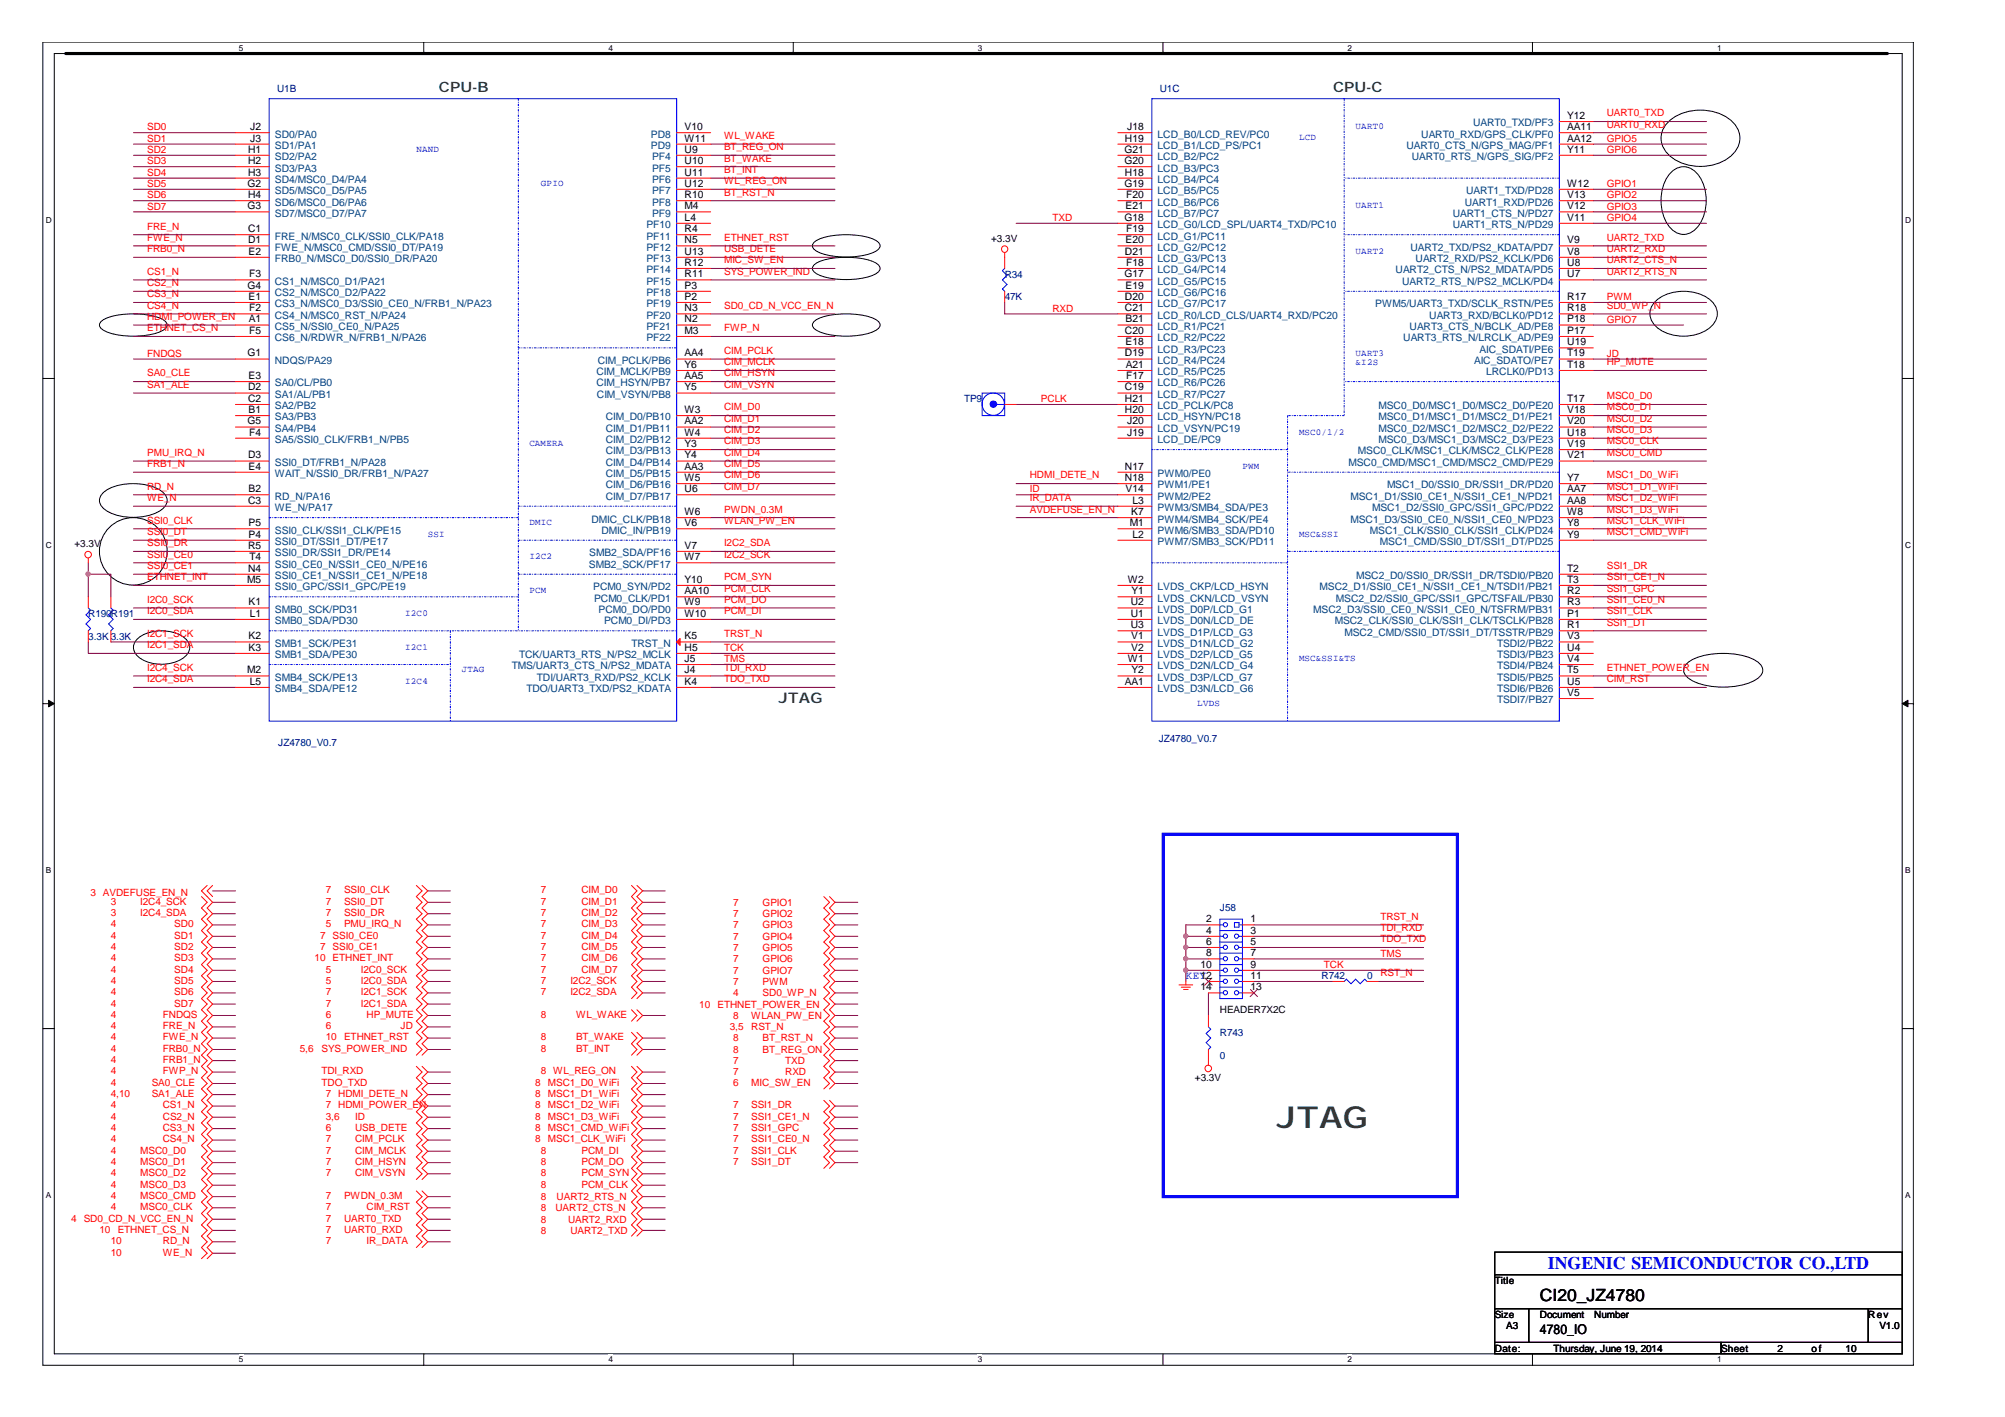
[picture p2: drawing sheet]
<svg xmlns="http://www.w3.org/2000/svg" width="297mm" height="210mm" viewBox="0 0 297 210" stroke-linecap="round" stroke-linejoin="round" font-family="sans-serif">
<defs><g id="words">
<text font-size="4.5" fill="#008000" x="189.1" y="167.1">JTAG</text>
<text font-size="2.6" fill="#00f" x="229.3" y="188">INGENIC SEMICONDUCTOR CO.,LTD</text>
<text font-size="2.5" x="228.1" y="192.7">CI20_JZ4780</text>
<text font-size="2.2" fill="#008000" x="115.3" y="104.2">JTAG</text>
<g font-size="2.1" fill="#008000">
<text x="65" y="13.6">CPU-B</text>
<text x="197.5" y="13.6">CPU-C</text>
</g>
<text font-size="2" x="228.1" y="197.7">4780_IO</text>
<text font-size="1.7" fill="#00f" x="175.7" y="145">KEY</text>
<g font-size="1.5" fill="#000080">
<text x="41.1" y="13.6">U1B</text>
<text x="171.8" y="13.6">U1C</text>
<text x="148.8" y="41.1">R34</text>
<text x="148.8" y="44.5">47K</text>
<text x="142.8" y="59.6">TP9</text>
<text x="13.1" y="91.4">R190R191</text>
<text x="13.1" y="94.8">3.3K 3.3K</text>
<text x="41.2" y="110.5">JZ4780_V0.7</text>
<text x="171.7" y="109.9">JZ4780_V0.7</text>
<text x="180.7" y="135">J58</text>
<text x="195.8" y="145.1">R742</text>
<text x="202.5" y="145.1">0</text>
<text x="180.7" y="153.5">R743</text>
<text x="180.7" y="156.8">0</text>
</g>
<g font-size="1.5">
<text x="232.2" y="17.6">Y12</text>
<text x="36.7" y="22.6">H1</text>
<text x="37.1" y="19.3">J2</text>
<text x="37.1" y="21">J3</text>
<text x="101.4" y="22.6">U9</text>
<text x="101.4" y="21">W11</text>
<text x="101.4" y="19.3">V10</text>
<text x="166.6" y="22.6">G21</text>
<text x="166.7" y="21">H19</text>
<text x="167" y="19.3">J18</text>
<text x="232.2" y="22.6">Y11</text>
<text x="232.2" y="19.3">AA11</text>
<text x="232.2" y="21">AA12</text>
<text x="36.7" y="27.7">G2</text>
<text x="36.7" y="24.3">H2</text>
<text x="36.7" y="26">H3</text>
<text x="36.7" y="29.4">H4</text>
<text x="101.4" y="27.7">U12</text>
<text x="101.4" y="29.4">R10</text>
<text x="101.4" y="26">U11</text>
<text x="101.4" y="24.3">U10</text>
<text x="166.6" y="24.3">G20</text>
<text x="166.6" y="27.7">G19</text>
<text x="166.7" y="26">H18</text>
<text x="166.8" y="29.4">F20</text>
<text x="232.2" y="27.7">W12</text>
<text x="232.2" y="29.4">V13</text>
<text x="36.7" y="31">G3</text>
<text x="36.7" y="34.4">C1</text>
<text x="101.4" y="32.7">L4</text>
<text x="101.4" y="34.4">R4</text>
<text x="101.4" y="31">M4</text>
<text x="146.9" y="35.8">+3.3V</text>
<text x="166.6" y="32.7">G18</text>
<text x="166.8" y="31">E21</text>
<text x="166.8" y="34.4">F19</text>
<text x="232.2" y="31">V12</text>
<text x="232.2" y="32.7">V11</text>
<text x="36.7" y="36">D1</text>
<text x="36.8" y="37.7">E2</text>
<text x="36.9" y="41.1">F3</text>
<text x="101.4" y="41.1">R11</text>
<text x="101.4" y="37.7">U13</text>
<text x="101.4" y="39.4">R12</text>
<text x="101.4" y="36">N5</text>
<text x="166.6" y="41.1">G17</text>
<text x="166.7" y="37.7">D21</text>
<text x="166.8" y="36">E20</text>
<text x="166.8" y="39.4">F18</text>
<text x="232.2" y="37.7">V8</text>
<text x="232.2" y="36">V9</text>
<text x="232.2" y="39.4">U8</text>
<text x="232.2" y="41.1">U7</text>
<text x="36.7" y="42.8">G4</text>
<text x="36.8" y="44.4">E1</text>
<text x="36.9" y="47.8">A1</text>
<text x="36.9" y="46.1">F2</text>
<text x="101.4" y="47.8">N2</text>
<text x="101.4" y="44.4">P2</text>
<text x="101.4" y="46.1">N3</text>
<text x="101.4" y="42.8">P3</text>
<text x="166.7" y="44.4">D20</text>
<text x="166.7" y="46.1">C21</text>
<text x="166.8" y="42.8">E19</text>
<text x="166.8" y="47.8">B21</text>
<text x="232.2" y="44.4">R17</text>
<text x="232.2" y="46.1">R18</text>
<text x="232.2" y="47.8">P18</text>
<text x="36.7" y="52.8">G1</text>
<text x="36.9" y="49.5">F5</text>
<text x="101.4" y="52.8">AA4</text>
<text x="101.4" y="49.5">M3</text>
<text x="166.7" y="49.5">C20</text>
<text x="166.7" y="52.8">D19</text>
<text x="166.8" y="51.2">E18</text>
<text x="232.2" y="49.5">P17</text>
<text x="232.2" y="51.2">U19</text>
<text x="232.2" y="52.8">T19</text>
<text x="36.7" y="59.5">C2</text>
<text x="36.7" y="57.8">D2</text>
<text x="36.8" y="56.1">E3</text>
<text x="101.4" y="57.8">Y5</text>
<text x="101.4" y="54.5">Y6</text>
<text x="101.4" y="56.1">AA5</text>
<text x="166.7" y="57.8">C19</text>
<text x="166.7" y="59.5">H21</text>
<text x="166.8" y="54.5">A21</text>
<text x="166.8" y="56.1">F17</text>
<text x="232.2" y="59.5">T17</text>
<text x="232.2" y="54.5">T18</text>
<text x="36.7" y="62.9">G5</text>
<text x="36.8" y="61.2">B1</text>
<text x="36.9" y="64.5">F4</text>
<text x="101.4" y="61.2">W3</text>
<text x="101.4" y="62.9">AA2</text>
<text x="101.4" y="64.5">W4</text>
<text x="166.7" y="61.2">H20</text>
<text x="167" y="62.9">J20</text>
<text x="167" y="64.5">J19</text>
<text x="232.2" y="61.2">V18</text>
<text x="232.2" y="62.9">V20</text>
<text x="232.2" y="64.5">U18</text>
<text x="36.7" y="67.9">D3</text>
<text x="36.8" y="69.6">E4</text>
<text x="101.4" y="66.2">Y3</text>
<text x="101.4" y="67.9">Y4</text>
<text x="101.4" y="69.6">AA3</text>
<text x="101.4" y="71.3">W5</text>
<text x="166.7" y="69.6">N17</text>
<text x="166.7" y="71.3">N18</text>
<text x="232.2" y="71.3">Y7</text>
<text x="232.2" y="66.2">V19</text>
<text x="232.2" y="67.9">V21</text>
<text x="36.7" y="74.6">C3</text>
<text x="36.8" y="72.9">B2</text>
<text x="36.8" y="77.9">P5</text>
<text x="101.4" y="72.9">U6</text>
<text x="101.4" y="76.3">W6</text>
<text x="101.4" y="77.9">V6</text>
<text x="166.8" y="72.9">V14</text>
<text x="167.4" y="77.9">M1</text>
<text x="167.6" y="76.3">K7</text>
<text x="167.8" y="74.6">L3</text>
<text x="232.2" y="72.9">AA7</text>
<text x="232.2" y="74.6">AA8</text>
<text x="232.2" y="76.3">W8</text>
<text x="232.2" y="77.9">Y8</text>
<text x="11" y="81">+3.3V</text>
<text x="36.7" y="81.3">R5</text>
<text x="36.8" y="79.6">P4</text>
<text x="37" y="83">T4</text>
<text x="101.4" y="81.3">V7</text>
<text x="101.4" y="83">W7</text>
<text x="167.8" y="79.6">L2</text>
<text x="232.2" y="79.6">Y9</text>
<text x="36.6" y="86.3">M5</text>
<text x="36.7" y="84.7">N4</text>
<text x="36.8" y="89.7">K1</text>
<text x="101.4" y="86.3">Y10</text>
<text x="101.4" y="88">AA10</text>
<text x="101.4" y="89.7">W9</text>
<text x="167.1" y="86.3">W2</text>
<text x="167.5" y="89.7">U2</text>
<text x="167.6" y="88">Y1</text>
<text x="232.2" y="86.3">T3</text>
<text x="232.2" y="84.7">T2</text>
<text x="232.2" y="88">R2</text>
<text x="232.2" y="89.7">R3</text>
<text x="36.8" y="94.7">K2</text>
<text x="37" y="91.4">L1</text>
<text x="101.4" y="91.4">W10</text>
<text x="101.4" y="94.7">K5</text>
<text x="167.5" y="91.4">U1</text>
<text x="167.5" y="93.1">U3</text>
<text x="167.6" y="94.7">V1</text>
<text x="232.2" y="93.1">R1</text>
<text x="232.2" y="91.4">P1</text>
<text x="232.2" y="94.7">V3</text>
<text x="36.6" y="99.8">M2</text>
<text x="36.8" y="96.4">K3</text>
<text x="37" y="101.4">L5</text>
<text x="101.4" y="96.4">H5</text>
<text x="101.4" y="98.1">J5</text>
<text x="101.4" y="99.8">J4</text>
<text x="101.4" y="101.4">K4</text>
<text x="166.7" y="101.4">AA1</text>
<text x="167.1" y="98.1">W1</text>
<text x="167.6" y="96.4">V2</text>
<text x="167.6" y="99.8">Y2</text>
<text x="232.2" y="96.4">U4</text>
<text x="232.2" y="98.1">V4</text>
<text x="232.2" y="99.8">T5</text>
<text x="232.2" y="101.4">U5</text>
<text x="232.2" y="103.1">V5</text>
<text x="178.7" y="136.6">2</text>
<text x="185.3" y="136.6">1</text>
<text x="177.8" y="143.4">10</text>
<text x="178.7" y="138.3">4</text>
<text x="178.7" y="140">6</text>
<text x="178.7" y="141.7">8</text>
<text x="185.3" y="138.3">3</text>
<text x="185.3" y="140">5</text>
<text x="185.3" y="141.7">7</text>
<text x="185.3" y="143.4">9</text>
<text x="177.8" y="145">12</text>
<text x="177.8" y="146.7">14</text>
<text x="185.3" y="145">11</text>
<text x="185.3" y="146.7">13</text>
<text x="180.7" y="150.1">HEADER7X2C</text>
<text x="177" y="160.2">+3.3V</text>
<text x="221.4" y="190.2">Title</text>
<text x="221.4" y="195.2">Size</text>
<text x="223.1" y="196.9">A3</text>
<text x="228.1" y="195.2">Document</text>
<text x="236.2" y="195.2">Number</text>
<text x="276.8" y="195.2">Rev</text>
<text x="278.4" y="196.9">V1.0</text>
<text x="221.4" y="200.2">Date:</text>
<text x="230.2" y="200.2">Thursday, June 19, 2014</text>
<text x="255" y="200.2">Sheet</text>
<text x="263.4" y="200.2">2</text>
<text x="268.4" y="200.2">of</text>
<text x="273.4" y="200.2">10</text>
</g>
<g font-size="1.5" fill="#f00">
<text x="238" y="17.2">UART0_TXD</text>
<text x="21.8" y="19.3">SD0</text>
<text x="21.8" y="22.7">SD2</text>
<text x="21.8" y="21">SD1</text>
<text x="107.3" y="20.6">WL_WAKE</text>
<text x="107.3" y="23.9">BT_WAKE</text>
<text x="107.3" y="22.2">BT_REG_ON</text>
<text x="238" y="21">GPIO5</text>
<text x="238" y="22.7">GPIO6</text>
<text x="238" y="18.9">UART0_RXD</text>
<text x="21.8" y="27.7">SD5</text>
<text x="21.8" y="26">SD4</text>
<text x="21.8" y="24.4">SD3</text>
<text x="21.8" y="29.4">SD6</text>
<text x="107.3" y="25.6">BT_INT</text>
<text x="107.3" y="27.3">WL_REG_ON</text>
<text x="107.3" y="29">BT_RST_N</text>
<text x="238" y="29.4">GPIO2</text>
<text x="238" y="27.7">GPIO1</text>
<text x="21.8" y="31">SD7</text>
<text x="21.8" y="35.7">FWE_N</text>
<text x="21.8" y="34">FRE_N</text>
<text x="107.3" y="35.7">ETHNET_RST</text>
<text x="155.9" y="32.7">TXD</text>
<text x="238" y="35.7">UART2_TXD</text>
<text x="238" y="31">GPIO3</text>
<text x="238" y="32.7">GPIO4</text>
<text x="21.8" y="37.4">FRB0_N</text>
<text x="21.8" y="40.7">CS1_N</text>
<text x="107.3" y="37.4">USB_DETE</text>
<text x="107.3" y="40.7">SYS_POWER_IND</text>
<text x="107.3" y="39">MIC_SW_EN</text>
<text x="238" y="37.4">UART2_RXD</text>
<text x="238" y="39">UART2_CTS_N</text>
<text x="238" y="40.7">UART2_RTS_N</text>
<text x="21.8" y="44">CS3_N</text>
<text x="21.8" y="45.7">CS4_N</text>
<text x="21.8" y="42.4">CS2_N</text>
<text x="21.8" y="47.4">HDMI_POWER_EN</text>
<text x="107.3" y="45.7">SD0_CD_N_VCC_EN_N</text>
<text x="155.9" y="46.2">RXD</text>
<text x="238" y="45.7">SD0_WP_N</text>
<text x="238" y="44.5">PWM</text>
<text x="238" y="47.8">GPIO7</text>
<text x="21.8" y="52.8">FNDQS</text>
<text x="21.8" y="49.1">ETHNET_CS_N</text>
<text x="107.3" y="49.1">FWP_N</text>
<text x="107.3" y="52.4">CIM_PCLK</text>
<text x="238" y="52.8">JD</text>
<text x="21.8" y="55.8">SA0_CLE</text>
<text x="21.8" y="57.5">SA1_ALE</text>
<text x="107.3" y="57.5">CIM_VSYN</text>
<text x="107.3" y="55.8">CIM_HSYN</text>
<text x="107.3" y="54.1">CIM_MCLK</text>
<text x="154.2" y="59.6">PCLK</text>
<text x="238" y="59.2">MSC0_D0</text>
<text x="238" y="54.1">HP_MUTE</text>
<text x="107.3" y="64.1">CIM_D2</text>
<text x="107.3" y="62.5">CIM_D1</text>
<text x="107.3" y="60.8">CIM_D0</text>
<text x="107.3" y="65.8">CIM_D3</text>
<text x="238" y="62.5">MSC0_D2</text>
<text x="238" y="60.8">MSC0_D1</text>
<text x="238" y="64.1">MSC0_D3</text>
<text x="238" y="65.8">MSC0_CLK</text>
<text x="21.8" y="67.5">PMU_IRQ_N</text>
<text x="21.8" y="69.2">FRB1_N</text>
<text x="107.3" y="69.2">CIM_D5</text>
<text x="107.3" y="67.5">CIM_D4</text>
<text x="107.3" y="70.9">CIM_D6</text>
<text x="152.6" y="70.9">HDMI_DETE_N</text>
<text x="238" y="67.5">MSC0_CMD</text>
<text x="238" y="70.9">MSC1_D0_WiFi</text>
<text x="21.8" y="72.5">RD_N</text>
<text x="21.8" y="74.2">WE_N</text>
<text x="21.8" y="77.6">SSI0_CLK</text>
<text x="107.3" y="72.5">CIM_D7</text>
<text x="107.3" y="75.9">PWDN_0.3M</text>
<text x="107.3" y="77.6">WLAN_PW_EN</text>
<text x="152.6" y="73">ID</text>
<text x="152.6" y="74.2">IR_DATA</text>
<text x="152.6" y="75.9">AVDEFUSE_EN_N</text>
<text x="238" y="77.6">MSC1_CLK_WiFi</text>
<text x="238" y="74.2">MSC1_D2_WiFi</text>
<text x="238" y="75.9">MSC1_D3_WiFi</text>
<text x="238" y="72.5">MSC1_D1_WiFi</text>
<text x="21.8" y="82.6">SSI0_CE0</text>
<text x="21.8" y="79.3">SSI0_DT</text>
<text x="21.8" y="80.9">SSI0_DR</text>
<text x="107.3" y="82.6">I2C2_SCK</text>
<text x="107.3" y="80.9">I2C2_SDA</text>
<text x="238" y="79.3">MSC1_CMD_WiFi</text>
<text x="21.8" y="84.3">SSI0_CE1</text>
<text x="21.8" y="89.3">I2C0_SCK</text>
<text x="21.8" y="86">ETHNET_INT</text>
<text x="107.3" y="89.3">PCM_DO</text>
<text x="107.3" y="87.6">PCM_CLK</text>
<text x="107.3" y="86">PCM_SYN</text>
<text x="238" y="89.3">SSI1_CE0_N</text>
<text x="238" y="84.3">SSI1_DR</text>
<text x="238" y="86">SSI1_CE1_N</text>
<text x="238" y="87.6">SSI1_GPC</text>
<text x="21.8" y="94.3">I2C1_SCK</text>
<text x="21.8" y="91">I2C0_SDA</text>
<text x="107.3" y="91">PCM_DI</text>
<text x="107.3" y="94.3">TRST_N</text>
<text x="238" y="91">SSI1_CLK</text>
<text x="238" y="92.7">SSI1_DT</text>
<text x="21.8" y="99.4">I2C4_SCK</text>
<text x="21.8" y="101.1">I2C4_SDA</text>
<text x="21.8" y="96">I2C1_SDA</text>
<text x="107.3" y="99.4">TDI_RXD</text>
<text x="107.3" y="98.1">TMS</text>
<text x="107.3" y="96.4">TCK</text>
<text x="107.3" y="101.1">TDO_TXD</text>
<text x="238" y="99.4">ETHNET_POWER_EN</text>
<text x="238" y="101.1">CIM_RST</text>
<text x="13.4" y="132.7">3 AVDEFUSE_EN_N</text>
<text x="16.4" y="134">3</text>
<text x="16.4" y="135.7">3</text>
<text x="16.4" y="137.3">4</text>
<text x="20.8" y="134">I2C4_SCK</text>
<text x="20.8" y="135.7">I2C4_SDA</text>
<text x="25.8" y="137.3">SD0</text>
<text x="48.3" y="134">7</text>
<text x="48.3" y="132.3">7</text>
<text x="48.3" y="137.3">5</text>
<text x="48.3" y="135.7">7</text>
<text x="51" y="134">SSI0_DT</text>
<text x="51" y="132.3">SSI0_CLK</text>
<text x="51" y="137.3">PMU_IRQ_N</text>
<text x="51" y="135.7">SSI0_DR</text>
<text x="80.1" y="132.3">7</text>
<text x="80.1" y="134">7</text>
<text x="80.1" y="135.7">7</text>
<text x="80.1" y="137.3">7</text>
<text x="86.1" y="132.3">CIM_D0</text>
<text x="86.1" y="134">CIM_D1</text>
<text x="86.1" y="135.7">CIM_D2</text>
<text x="86.1" y="137.3">CIM_D3</text>
<text x="108.6" y="134.2">7</text>
<text x="108.6" y="135.9">7</text>
<text x="108.6" y="137.5">7</text>
<text x="113" y="134.2">GPIO1</text>
<text x="113" y="135.9">GPIO2</text>
<text x="113" y="137.5">GPIO3</text>
<text x="204.5" y="136.2">TRST_N</text>
<text x="204.5" y="137.9">TDI_RXD</text>
<text x="16.4" y="139">4</text>
<text x="16.4" y="140.7">4</text>
<text x="16.4" y="142.4">4</text>
<text x="25.8" y="139">SD1</text>
<text x="25.8" y="140.7">SD2</text>
<text x="25.8" y="142.4">SD3</text>
<text x="46.6" y="142.4">10</text>
<text x="47.5" y="140.7">7 SSI0_CE1</text>
<text x="47.5" y="139">7 SSI0_CE0</text>
<text x="49.3" y="142.4">ETHNET_INT</text>
<text x="80.1" y="139">7</text>
<text x="80.1" y="140.7">7</text>
<text x="80.1" y="142.4">7</text>
<text x="86.1" y="139">CIM_D4</text>
<text x="86.1" y="140.7">CIM_D5</text>
<text x="86.1" y="142.4">CIM_D6</text>
<text x="108.6" y="139.2">7</text>
<text x="108.6" y="140.9">7</text>
<text x="108.6" y="142.6">7</text>
<text x="113" y="139.2">GPIO4</text>
<text x="113" y="140.9">GPIO5</text>
<text x="113" y="142.6">GPIO6</text>
<text x="196.1" y="143.4">TCK</text>
<text x="204.5" y="139.6">TDO_TXD</text>
<text x="204.5" y="141.7">TMS</text>
<text x="16.4" y="144.1">4</text>
<text x="16.4" y="145.7">4</text>
<text x="16.4" y="147.4">4</text>
<text x="16.4" y="149.1">4</text>
<text x="25.8" y="144.1">SD4</text>
<text x="25.8" y="145.7">SD5</text>
<text x="25.8" y="147.4">SD6</text>
<text x="25.8" y="149.1">SD7</text>
<text x="48.3" y="145.7">5</text>
<text x="48.3" y="144.1">5</text>
<text x="48.3" y="149.1">7</text>
<text x="48.3" y="147.4">7</text>
<text x="53.5" y="145.7">I2C0_SDA</text>
<text x="53.5" y="144.1">I2C0_SCK</text>
<text x="53.5" y="149.1">I2C1_SDA</text>
<text x="53.5" y="147.4">I2C1_SCK</text>
<text x="80.1" y="147.4">7</text>
<text x="80.1" y="145.7">7</text>
<text x="80.1" y="144.1">7</text>
<text x="84.5" y="147.4">I2C2_SDA</text>
<text x="84.5" y="145.7">I2C2_SCK</text>
<text x="86.1" y="144.1">CIM_D7</text>
<text x="103.6" y="149.3">10</text>
<text x="106.3" y="149.3">ETHNET_POWER_EN</text>
<text x="108.6" y="145.9">7</text>
<text x="108.6" y="147.6">4</text>
<text x="108.6" y="144.2">7</text>
<text x="113" y="145.9">PWM</text>
<text x="113" y="147.6">SD0_WP_N</text>
<text x="113" y="144.2">GPIO7</text>
<text x="204.5" y="144.6">RST_N</text>
<text x="16.4" y="152.5">4</text>
<text x="16.4" y="154.1">4</text>
<text x="16.4" y="150.8">4</text>
<text x="16.4" y="155.8">4</text>
<text x="24.1" y="152.5">FRE_N</text>
<text x="24.1" y="154.1">FWE_N</text>
<text x="24.1" y="150.8">FNDQS</text>
<text x="24.1" y="155.8">FRB0_N</text>
<text x="44.4" y="155.8">5,6</text>
<text x="47.6" y="155.8">SYS_POWER_IND</text>
<text x="48.3" y="152.5">6</text>
<text x="48.3" y="150.8">6</text>
<text x="48.3" y="154.1">10</text>
<text x="51" y="154.1">ETHNET_RST</text>
<text x="54.3" y="150.8">HP_MUTE</text>
<text x="59.4" y="152.5">JD</text>
<text x="80.1" y="150.8">8</text>
<text x="80.1" y="155.8">8</text>
<text x="80.1" y="154.1">8</text>
<text x="85.3" y="150.8">WL_WAKE</text>
<text x="85.3" y="155.8">BT_INT</text>
<text x="85.3" y="154.1">BT_WAKE</text>
<text x="108.1" y="152.6">3,5</text>
<text x="108.6" y="150.9">8</text>
<text x="108.6" y="154.3">8</text>
<text x="108.6" y="156">8</text>
<text x="111.3" y="150.9">WLAN_PW_EN</text>
<text x="111.3" y="152.6">RST_N</text>
<text x="113" y="154.3">BT_RST_N</text>
<text x="113" y="156">BT_REG_ON</text>
<text x="16.4" y="159.1">4</text>
<text x="16.4" y="157.5">4</text>
<text x="16.4" y="160.8">4</text>
<text x="22.5" y="160.8">SA0_CLE</text>
<text x="24.1" y="159.1">FWP_N</text>
<text x="24.1" y="157.5">FRB1_N</text>
<text x="47.6" y="159.1">TDI_RXD</text>
<text x="47.6" y="160.8">TDO_TXD</text>
<text x="79.3" y="160.8">8</text>
<text x="80.1" y="159.1">8 WL_REG_ON</text>
<text x="81.2" y="160.8">MSC1_D0_WiFi</text>
<text x="108.6" y="157.7">7</text>
<text x="108.6" y="159.3">7</text>
<text x="108.6" y="160.8">6</text>
<text x="111.3" y="160.8">MIC_SW_EN</text>
<text x="116.3" y="157.7">TXD</text>
<text x="116.3" y="159.3">RXD</text>
<text x="16.4" y="167.5">4</text>
<text x="16.4" y="162.5">4,10</text>
<text x="16.4" y="164.2">4</text>
<text x="16.4" y="165.9">4</text>
<text x="22.5" y="162.5">SA1_ALE</text>
<text x="24.1" y="167.5">CS3_N</text>
<text x="24.1" y="164.2">CS1_N</text>
<text x="24.1" y="165.9">CS2_N</text>
<text x="48.3" y="162.5">7</text>
<text x="48.3" y="165.9">3,6</text>
<text x="48.3" y="167.5">6</text>
<text x="48.3" y="164.2">7</text>
<text x="50.1" y="162.5">HDMI_DETE_N</text>
<text x="50.1" y="164.2">HDMI_POWER_EN</text>
<text x="52.6" y="165.9">ID</text>
<text x="52.6" y="167.5">USB_DETE</text>
<text x="79.3" y="165.9">8</text>
<text x="79.3" y="167.5">8</text>
<text x="79.3" y="162.5">8</text>
<text x="79.3" y="164.2">8</text>
<text x="81.2" y="165.9">MSC1_D3_WiFi</text>
<text x="81.2" y="167.5">MSC1_CMD_WiFi</text>
<text x="81.2" y="162.5">MSC1_D1_WiFi</text>
<text x="81.2" y="164.2">MSC1_D2_WiFi</text>
<text x="108.6" y="164.2">7</text>
<text x="108.6" y="165.9">7</text>
<text x="108.6" y="167.5">7</text>
<text x="111.3" y="164.2">SSI1_DR</text>
<text x="111.3" y="165.9">SSI1_CE1_N</text>
<text x="111.3" y="167.5">SSI1_GPC</text>
<text x="16.4" y="172.6">4</text>
<text x="16.4" y="170.9">4</text>
<text x="16.4" y="169.2">4</text>
<text x="20.8" y="172.6">MSC0_D1</text>
<text x="20.8" y="170.9">MSC0_D0</text>
<text x="24.1" y="169.2">CS4_N</text>
<text x="48.3" y="169.2">7</text>
<text x="48.3" y="170.9">7</text>
<text x="48.3" y="172.6">7</text>
<text x="52.6" y="169.2">CIM_PCLK</text>
<text x="52.6" y="170.9">CIM_MCLK</text>
<text x="52.6" y="172.6">CIM_HSYN</text>
<text x="79.3" y="169.2">8</text>
<text x="80.1" y="172.6">8</text>
<text x="80.1" y="170.9">8</text>
<text x="81.2" y="169.2">MSC1_CLK_WiFi</text>
<text x="86.1" y="172.6">PCM_DO</text>
<text x="86.1" y="170.9">PCM_DI</text>
<text x="108.6" y="169.2">7</text>
<text x="108.6" y="170.9">7</text>
<text x="108.6" y="172.6">7</text>
<text x="111.3" y="169.2">SSI1_CE0_N</text>
<text x="111.3" y="170.9">SSI1_CLK</text>
<text x="111.3" y="172.6">SSI1_DT</text>
<text x="16.4" y="179.3">4</text>
<text x="16.4" y="177.6">4</text>
<text x="16.4" y="175.9">4</text>
<text x="16.4" y="174.3">4</text>
<text x="20.8" y="179.3">MSC0_CLK</text>
<text x="20.8" y="177.6">MSC0_CMD</text>
<text x="20.8" y="175.9">MSC0_D3</text>
<text x="20.8" y="174.3">MSC0_D2</text>
<text x="48.3" y="174.3">7</text>
<text x="48.3" y="177.6">7</text>
<text x="48.3" y="179.3">7</text>
<text x="51" y="177.6">PWDN_0.3M</text>
<text x="52.6" y="174.3">CIM_VSYN</text>
<text x="54.3" y="179.3">CIM_RST</text>
<text x="80.1" y="177.8">8</text>
<text x="80.1" y="179.4">8</text>
<text x="80.1" y="174.3">8</text>
<text x="80.1" y="175.9">8</text>
<text x="82.3" y="179.4">UART2_CTS_N</text>
<text x="82.5" y="177.8">UART2_RTS_N</text>
<text x="86.1" y="174.3">PCM_SYN</text>
<text x="86.1" y="175.9">PCM_CLK</text>
<text x="10.5" y="180.9">4</text>
<text x="12.4" y="180.9">SD0_CD_N_VCC_EN_N</text>
<text x="14.7" y="182.6">10</text>
<text x="16.4" y="186">10</text>
<text x="16.4" y="184.3">10</text>
<text x="17.4" y="182.6">ETHNET_CS_N</text>
<text x="24.1" y="186">WE_N</text>
<text x="24.1" y="184.3">RD_N</text>
<text x="48.3" y="182.6">7</text>
<text x="48.3" y="184.3">7</text>
<text x="48.3" y="180.9">7</text>
<text x="51" y="182.6">UART0_RXD</text>
<text x="51" y="180.9">UART0_TXD</text>
<text x="54.3" y="184.3">IR_DATA</text>
<text x="80.1" y="181.1">8</text>
<text x="80.1" y="182.8">8</text>
<text x="84.2" y="181.1">UART2_RXD</text>
<text x="84.5" y="182.8">UART2_TXD</text>
</g>
<g font-size="1.5" fill="#004080">
<text x="40.7" y="20.4">SD0/PA0</text>
<text x="40.7" y="22.1">SD1/PA1</text>
<text x="40.7" y="23.7">SD2/PA2</text>
<text x="96.4" y="22.1">PD9</text>
<text x="96.4" y="20.4">PD8</text>
<text x="96.6" y="23.7">PF4</text>
<text x="171.5" y="20.4">LCD_B0/LCD_REV/PC0</text>
<text x="171.5" y="22.1">LCD_B1/LCD_PS/PC1</text>
<text x="171.5" y="23.7">LCD_B2/PC2</text>
<text x="208.4" y="22.1">UART0_CTS_N/GPS_MAG/PF1</text>
<text x="209.2" y="23.7">UART0_RTS_N/GPS_SIG/PF2</text>
<text x="210.6" y="20.4">UART0_RXD/GPS_CLK/PF0</text>
<text x="218.2" y="18.7">UART0_TXD/PF3</text>
<text x="40.7" y="25.4">SD3/PA3</text>
<text x="40.7" y="27.1">SD4/MSC0_D4/PA4</text>
<text x="40.7" y="28.8">SD5/MSC0_D5/PA5</text>
<text x="96.6" y="28.8">PF7</text>
<text x="96.6" y="27.1">PF6</text>
<text x="96.6" y="25.4">PF5</text>
<text x="171.5" y="25.4">LCD_B3/PC3</text>
<text x="171.5" y="27.1">LCD_B4/PC4</text>
<text x="171.5" y="28.8">LCD_B5/PC5</text>
<text x="217.2" y="28.8">UART1_TXD/PD28</text>
<text x="40.7" y="35.5">FRE_N/MSC0_CLK/SSI0_CLK/PA18</text>
<text x="40.7" y="30.5">SD6/MSC0_D6/PA6</text>
<text x="40.7" y="32.1">SD7/MSC0_D7/PA7</text>
<text x="95.8" y="33.8">PF10</text>
<text x="95.8" y="35.5">PF11</text>
<text x="96.6" y="32.1">PF9</text>
<text x="96.6" y="30.5">PF8</text>
<text x="171.5" y="30.5">LCD_B6/PC6</text>
<text x="171.5" y="32.1">LCD_B7/PC7</text>
<text x="171.5" y="33.8">LCD_G0/LCD_SPL/UART4_TXD/PC10</text>
<text x="171.5" y="35.5">LCD_G1/PC11</text>
<text x="215.2" y="32.1">UART1_CTS_N/PD27</text>
<text x="215.2" y="33.8">UART1_RTS_N/PD29</text>
<text x="217" y="30.5">UART1_RXD/PD26</text>
<text x="40.7" y="37.1">FWE_N/MSC0_CMD/SSI0_DT/PA19</text>
<text x="40.7" y="38.8">FRB0_N/MSC0_D0/SSI0_DR/PA20</text>
<text x="95.8" y="38.8">PF13</text>
<text x="95.8" y="40.5">PF14</text>
<text x="95.8" y="37.1">PF12</text>
<text x="171.5" y="37.1">LCD_G2/PC12</text>
<text x="171.5" y="38.8">LCD_G3/PC13</text>
<text x="171.5" y="40.5">LCD_G4/PC14</text>
<text x="206.8" y="40.5">UART2_CTS_N/PS2_MDATA/PD5</text>
<text x="209" y="37.1">UART2_TXD/PS2_KDATA/PD7</text>
<text x="209.7" y="38.8">UART2_RXD/PS2_KCLK/PD6</text>
<text x="40.7" y="42.2">CS1_N/MSC0_D1/PA21</text>
<text x="40.7" y="43.9">CS2_N/MSC0_D2/PA22</text>
<text x="40.7" y="45.5">CS3_N/MSC0_D3/SSI0_CE0_N/FRB1_N/PA23</text>
<text x="40.7" y="47.2">CS4_N/MSC0_RST_N/PA24</text>
<text x="95.8" y="42.2">PF15</text>
<text x="95.8" y="45.5">PF19</text>
<text x="95.8" y="47.2">PF20</text>
<text x="95.8" y="43.9">PF18</text>
<text x="171.5" y="42.2">LCD_G5/PC15</text>
<text x="171.5" y="43.9">LCD_G6/PC16</text>
<text x="171.5" y="45.5">LCD_G7/PC17</text>
<text x="171.5" y="47.2">LCD_R0/LCD_CLS/UART4_RXD/PC20</text>
<text x="203.8" y="45.5">PWM5/UART3_TXD/SCLK_RSTN/PE5</text>
<text x="207.7" y="42.2">UART2_RTS_N/PS2_MCLK/PD4</text>
<text x="211.8" y="47.2">UART3_RXD/BCLK0/PD12</text>
<text x="40.7" y="48.9">CS5_N/SSI0_CE0_N/PA25</text>
<text x="40.7" y="50.6">CS6_N/RDWR_N/FRB1_N/PA26</text>
<text x="40.7" y="53.9">NDQS/PA29</text>
<text x="88.6" y="53.9">CIM_PCLK/PB6</text>
<text x="95.8" y="48.9">PF21</text>
<text x="95.8" y="50.6">PF22</text>
<text x="171.5" y="48.9">LCD_R1/PC21</text>
<text x="171.5" y="50.6">LCD_R2/PC22</text>
<text x="171.5" y="52.3">LCD_R3/PC23</text>
<text x="171.5" y="53.9">LCD_R4/PC24</text>
<text x="207.9" y="50.6">UART3_RTS_N/LRCLK_AD/PE9</text>
<text x="208.8" y="48.9">UART3_CTS_N/BCLK_AD/PE8</text>
<text x="218.4" y="53.9">AIC_SDATO/PE7</text>
<text x="219.2" y="52.3">AIC_SDATI/PE6</text>
<text x="40.7" y="57.2">SA0/CL/PB0</text>
<text x="40.7" y="58.9">SA1/AL/PB1</text>
<text x="88.3" y="55.6">CIM_MCLK/PB9</text>
<text x="88.3" y="57.2">CIM_HSYN/PB7</text>
<text x="88.4" y="58.9">CIM_VSYN/PB8</text>
<text x="171.5" y="55.6">LCD_R5/PC25</text>
<text x="171.5" y="57.2">LCD_R6/PC26</text>
<text x="171.5" y="58.9">LCD_R7/PC27</text>
<text x="220.2" y="55.6">LRCLK0/PD13</text>
<text x="40.7" y="60.6">SA2/PB2</text>
<text x="40.7" y="62.3">SA3/PB3</text>
<text x="40.7" y="64">SA4/PB4</text>
<text x="40.7" y="65.6">SA5/SSI0_CLK/FRB1_N/PB5</text>
<text x="89.7" y="62.3">CIM_D0/PB10</text>
<text x="89.7" y="64">CIM_D1/PB11</text>
<text x="89.7" y="65.6">CIM_D2/PB12</text>
<text x="171.5" y="60.6">LCD_PCLK/PC8</text>
<text x="171.5" y="62.3">LCD_HSYN/PC18</text>
<text x="171.5" y="64">LCD_VSYN/PC19</text>
<text x="171.5" y="65.6">LCD_DE/PC9</text>
<text x="204.2" y="60.6">MSC0_D0/MSC1_D0/MSC2_D0/PE20</text>
<text x="204.2" y="62.3">MSC0_D1/MSC1_D1/MSC2_D1/PE21</text>
<text x="204.2" y="64">MSC0_D2/MSC1_D2/MSC2_D2/PE22</text>
<text x="204.2" y="65.6">MSC0_D3/MSC1_D3/MSC2_D3/PE23</text>
<text x="40.7" y="70.7">WAIT_N/SSI0_DR/FRB1_N/PA27</text>
<text x="40.7" y="69">SSI0_DT/FRB1_N/PA28</text>
<text x="89.7" y="67.3">CIM_D3/PB13</text>
<text x="89.7" y="69">CIM_D4/PB14</text>
<text x="89.7" y="70.7">CIM_D5/PB15</text>
<text x="171.5" y="70.7">PWM0/PE0</text>
<text x="199.8" y="69">MSC0_CMD/MSC1_CMD/MSC2_CMD/PE29</text>
<text x="201.2" y="67.3">MSC0_CLK/MSC1_CLK/MSC2_CLK/PE28</text>
<text x="40.7" y="74">RD_N/PA16</text>
<text x="40.7" y="75.7">WE_N/PA17</text>
<text x="87.6" y="77.4">DMIC_CLK/PB18</text>
<text x="89.7" y="72.4">CIM_D6/PB16</text>
<text x="89.7" y="74">CIM_D7/PB17</text>
<text x="171.5" y="72.4">PWM1/PE1</text>
<text x="171.5" y="74">PWM2/PE2</text>
<text x="171.5" y="75.7">PWM3/SMB4_SDA/PE3</text>
<text x="171.5" y="77.4">PWM4/SMB4_SCK/PE4</text>
<text x="200.1" y="74">MSC1_D1/SSI0_CE1_N/SSI1_CE1_N/PD21</text>
<text x="200.1" y="77.4">MSC1_D3/SSI0_CE0_N/SSI1_CE0_N/PD23</text>
<text x="203.3" y="75.7">MSC1_D2/SSI0_GPC/SSI1_GPC/PD22</text>
<text x="205.5" y="72.4">MSC1_D0/SSI0_DR/SSI1_DR/PD20</text>
<text x="40.7" y="79.1">SSI0_CLK/SSI1_CLK/PE15</text>
<text x="40.7" y="80.7">SSI0_DT/SSI1_DT/PE17</text>
<text x="40.7" y="82.4">SSI0_DR/SSI1_DR/PE14</text>
<text x="87.3" y="82.4">SMB2_SDA/PF16</text>
<text x="89.1" y="79.1">DMIC_IN/PB19</text>
<text x="171.5" y="79.1">PWM6/SMB3_SDA/PD10</text>
<text x="171.5" y="80.7">PWM7/SMB3_SCK/PD11</text>
<text x="202.9" y="79.1">MSC1_CLK/SSI0_CLK/SSI1_CLK/PD24</text>
<text x="204.4" y="80.7">MSC1_CMD/SSI0_DT/SSI1_DT/PD25</text>
<text x="40.7" y="84.1">SSI0_CE0_N/SSI1_CE0_N/PE16</text>
<text x="40.7" y="85.8">SSI0_CE1_N/SSI1_CE1_N/PE18</text>
<text x="40.7" y="87.4">SSI0_GPC/SSI1_GPC/PE19</text>
<text x="87.2" y="84.1">SMB2_SCK/PF17</text>
<text x="87.9" y="87.4">PCM0_SYN/PD2</text>
<text x="88" y="89.1">PCM0_CLK/PD1</text>
<text x="171.5" y="87.4">LVDS_CKP/LCD_HSYN</text>
<text x="171.5" y="89.1">LVDS_CKN/LCD_VSYN</text>
<text x="195.5" y="87.4">MSC2_D1/SSI0_CE1_N/SSI1_CE1_N/TSDI1/PB21</text>
<text x="197.9" y="89.1">MSC2_D2/SSI0_GPC/SSI1_GPC/TSFAIL/PB30</text>
<text x="200.9" y="85.8">MSC2_D0/SSI0_DR/SSI1_DR/TSDI0/PB20</text>
<text x="40.7" y="90.8">SMB0_SCK/PD31</text>
<text x="40.7" y="92.5">SMB0_SDA/PD30</text>
<text x="40.7" y="95.8">SMB1_SCK/PE31</text>
<text x="88.7" y="90.8">PCM0_DO/PD0</text>
<text x="89.5" y="92.5">PCM0_DI/PD3</text>
<text x="93.6" y="95.8">TRST_N</text>
<text x="171.5" y="90.8">LVDS_D0P/LCD_G1</text>
<text x="171.5" y="92.5">LVDS_D0N/LCD_DE</text>
<text x="171.5" y="94.2">LVDS_D1P/LCD_G3</text>
<text x="171.5" y="95.8">LVDS_D1N/LCD_G2</text>
<text x="194.6" y="90.8">MSC2_D3/SSI0_CE0_N/SSI1_CE0_N/TSFRM/PB31</text>
<text x="197.7" y="92.5">MSC2_CLK/SSI0_CLK/SSI1_CLK/TSCLK/PB28</text>
<text x="199.2" y="94.2">MSC2_CMD/SSI0_DT/SSI1_DT/TSSTR/PB29</text>
<text x="221.8" y="95.8">TSDI2/PB22</text>
<text x="40.7" y="97.5">SMB1_SDA/PE30</text>
<text x="40.7" y="100.9">SMB4_SCK/PE13</text>
<text x="75.8" y="99.2">TMS/UART3_CTS_N/PS2_MDATA</text>
<text x="76.9" y="97.5">TCK/UART3_RTS_N/PS2_MCLK</text>
<text x="79.5" y="100.9">TDI/UART3_RXD/PS2_KCLK</text>
<text x="171.5" y="97.5">LVDS_D2P/LCD_G5</text>
<text x="171.5" y="99.2">LVDS_D2N/LCD_G4</text>
<text x="171.5" y="100.9">LVDS_D3P/LCD_G7</text>
<text x="221.8" y="97.5">TSDI3/PB23</text>
<text x="221.8" y="99.2">TSDI4/PB24</text>
<text x="221.8" y="100.9">TSDI5/PB25</text>
<text x="40.7" y="102.5">SMB4_SDA/PE12</text>
<text x="78" y="102.5">TDO/UART3_TXD/PS2_KDATA</text>
<text x="171.5" y="102.5">LVDS_D3N/LCD_G6</text>
<text x="221.8" y="102.5">TSDI6/PB26</text>
<text x="221.8" y="104.2">TSDI7/PB27</text>
</g>
<g font-size="1.4" fill="#00f">
<text x="61.7" y="22.5">NAND</text>
<text x="192.4" y="20.8">LCD</text>
<text x="200.8" y="19.1">UART0</text>
<text x="80.1" y="27.5">GPIO</text>
<text x="200.8" y="30.9">UART1</text>
<text x="200.8" y="37.6">UART2</text>
<text x="200.8" y="52.7">UART3</text>
<text x="200.8" y="54">&amp;I2S</text>
<text x="192.4" y="64.4">MSC0/1/2</text>
<text x="78.4" y="66.1">CAMERA</text>
<text x="184.1" y="69.4">PWM</text>
<text x="78.4" y="77.8">DMIC</text>
<text x="63.4" y="79.5">SSI</text>
<text x="78.4" y="82.8">I2C2</text>
<text x="192.4" y="79.5">MSC&amp;SSI</text>
<text x="78.4" y="87.9">PCM</text>
<text x="60" y="91.2">I2C0</text>
<text x="60" y="96.2">I2C1</text>
<text x="60" y="101.3">I2C4</text>
<text x="68.4" y="99.6">JTAG</text>
<text x="192.4" y="97.9">MSC&amp;SSI&amp;TS</text>
<text x="177.4" y="104.6">LVDS</text>
</g>
<g font-size="1.2">
<text x="35.4" y="7.5">5</text>
<text x="90.1" y="7.5">4</text>
<text x="144.9" y="7.5">3</text>
<text x="199.6" y="7.5">2</text>
<text x="254.4" y="7.5">1</text>
<text x="6.8" y="33.1">D</text>
<text x="282.2" y="33.1">D</text>
<text x="6.8" y="81.2">C</text>
<text x="282.2" y="81.2">C</text>
<text x="6.8" y="129.4">B</text>
<text x="282.2" y="129.4">B</text>
<text x="6.8" y="177.5">A</text>
<text x="282.2" y="177.5">A</text>
<text x="35.4" y="201.8">5</text>
<text x="90.1" y="201.8">4</text>
<text x="144.9" y="201.8">3</text>
<text x="199.6" y="201.8">2</text>
<text x="254.4" y="201.8">1</text>
</g>
</g></defs>
<path d="M6.3 6.2h277.2v196h-277.2zM8 7.9h273.8v192.6h-273.8z" fill="none" stroke="#000" stroke-width=".15"/>
<g fill="#fff">
<path d="M35.4 6.4h.6v1.4h-.6z"/>
<path d="M35.4 200.7h.6v1.4h-.6z"/>
</g>
<path d="M62.8 6.2v1.7M62.8 200.5v1.7" fill="none" stroke="#000" stroke-width=".15"/>
<g fill="#fff">
<path d="M90.1 6.4h.7v1.4h-.7z"/>
<path d="M90.1 200.7h.7v1.4h-.7z"/>
</g>
<path d="M117.5 6.2v1.7M117.5 200.5v1.7" fill="none" stroke="#000" stroke-width=".15"/>
<g fill="#fff">
<path d="M144.9 6.4h.6v1.4h-.6z"/>
<path d="M144.9 200.7h.6v1.4h-.6z"/>
</g>
<path d="M172.3 6.2v1.7M172.3 200.5v1.7" fill="none" stroke="#000" stroke-width=".15"/>
<g fill="#fff">
<path d="M199.6 6.4h.7v1.4h-.7z"/>
<path d="M199.6 200.7h.7v1.4h-.7z"/>
</g>
<path d="M227 6.2v1.7M227 200.5v1.7" fill="none" stroke="#000" stroke-width=".15"/>
<g fill="#fff">
<path d="M254.4 6.4h.6v1.4h-.6z"/>
<path d="M254.4 200.7h.6v1.4h-.6z"/>
<path d="M6.8 31.9h.8v1.4h-.8z"/>
<path d="M282.2 31.9h.9v1.4h-.9z"/>
<path d="M6.8 80.1h.8v1.4h-.8z"/>
<path d="M282.2 80.1h.9v1.4h-.9z"/>
</g>
<path d="M6.3 56.1h1.7M281.8 56.1h1.7" fill="none" stroke="#000" stroke-width=".15"/>
<g fill="#fff">
<path d="M6.8 128.2h.7v1.4h-.7z"/>
<path d="M282.2 128.2h.8v1.4h-.8z"/>
</g>
<path d="M6.3 104.2h1.7M281.8 104.2h1.7" fill="none" stroke="#000" stroke-width=".15"/>
<g fill="#000" stroke="#000" stroke-width=".15">
<path d="M7.2 103.7l.8 .5-.8 .5z" fill-rule="evenodd"/>
<path d="M281.8 104.2l.9-.5v1z" fill-rule="evenodd"/>
</g>
<g fill="#fff">
<path d="M6.8 176.4h.7v1.4h-.7z"/>
<path d="M282.2 176.4h.8v1.4h-.8z"/>
</g>
<g fill="none" stroke="#000" stroke-width=".15">
<path d="M247.4 17.8a7.5 7.5 0 0 1 9 0 3.3 3.3 0 0 1 0 5.3 7.4 7.4 0 0 1-9 0 3.3 3.3 0 0 1 0-5.3zM120.7 35.8a10.6 10.6 0 0 1 6.6-.9 4.9 4.9 0 0 1 3 1.2l.1 .3a1.76 1.76 0 0 1-1.5 1.2 12.5 12.5 0 0 1-7.7-.3l-.7-.6-.1-.3 .1-.3zM120.7 39.1a10.6 10.6 0 0 1 6.6-.9 4.9 4.9 0 0 1 3 1.2l.1 .4a1.76 1.76 0 0 1-1.5 1.1 12.5 12.5 0 0 1-7.7-.2l-.7-.6-.1-.3 .1-.4zM247.7 25.4a2.5 2.5 0 0 1 3.9 .5 6.6 6.6 0 0 1-.5 8.1 2.47 2.47 0 0 1-3.8-.5 6.8 6.8 0 0 1 0-7.6zM15.1 47.5a10.6 10.6 0 0 1 6.6-.9 4.9 4.9 0 0 1 3 1.2l.1 .3a1.76 1.76 0 0 1-1.5 1.2 12.5 12.5 0 0 1-7.7-.2l-.8-.6-.1-.4 .1-.3zM120.7 47.5a10.6 10.6 0 0 1 6.6-.9 4.9 4.9 0 0 1 3 1.2l.1 .3a1.76 1.76 0 0 1-1.5 1.2 12.5 12.5 0 0 1-7.7-.2l-.7-.6-.1-.4 .1-.3zM245.1 44.8a6.5 6.5 0 0 1 8.6 0 2.47 2.47 0 0 1-.5 3.8 6.5 6.5 0 0 1-8.1-.5 2.41 2.41 0 0 1 0-3.3zM15.1 73.2a6.3 6.3 0 0 1 4.6-1.6 6.4 6.4 0 0 1 4.7 1.6 1.5 1.5 0 0 1-.5 2.3 8.3 8.3 0 0 1-8.3 0 1.54 1.54 0 0 1-.5-2.3zM20.5 94.5a6 6 0 0 1 6.9 0 1.68 1.68 0 0 1 0 2.8 5.9 5.9 0 0 1-6.9 0 1.69 1.69 0 0 1 0-2.8zM249.8 98.4a6.9 6.9 0 0 1 4.4-1.6 10.4 10.4 0 0 1 6.2 1.2 1.39 1.39 0 0 1 .8 1.3 1.39 1.39 0 0 1-.8 1.2 10.8 10.8 0 0 1-8.1 .9 4.4 4.4 0 0 1-2.8-1.7l-.1-.4 .1-.5zM6.3 152.4h1.7M281.8 152.4h1.7"/>
<path d="M221.4 185.5h60.4v3.3h-60.4zM221.4 188.8h60.4v5.1h-60.4zM221.4 193.9h5.1v5h-5.1zM221.4 198.9h33.6v1.6h-33.6zM226.5 193.9h50.3v5h-50.3zM255 198.9h26.8v1.6h-26.8zM276.8 193.9h5v5h-5z"/>
<circle cx="19.8" cy="81.7" r="5"/>
</g>
<path d="M9.7 7.9h269.9" fill="none" stroke="#000" stroke-width=".47"/>
<path d="M172.3 123.6h43.6v53.7h-43.6z" fill="none" stroke="#00f" stroke-width=".47"/>
<g fill="none" stroke="#800040" stroke-width=".15">
<path d="M19.8 19.7h15.1M236.1 18h16.7M236.1 19.7h16.7M19.8 26.4h15.1M19.8 38.1h15.1M19.8 28h15.1M19.8 36.4h15.1M19.8 21.4h15.1M19.8 23h15.1M19.8 24.7h15.1M19.8 31.4h15.1M19.8 29.7h15.1"/>
<path d="M19.8 34.8h15.1M105.3 26.4h18.4M105.3 38.1h18.4M105.3 28h18.4M105.3 36.4h18.4M105.3 21.4h18.4M105.3 39.8h18.4M105.3 23h18.4M105.3 24.7h18.4M105.3 29.7h18.4M150.5 33.1h15.1M236.1 38.1h16.7"/>
<path d="M236.1 28h16.7M236.1 36.4h16.7M236.1 21.4h16.7M236.1 39.8h16.7M236.1 23h16.7M236.1 31.4h16.7M236.1 29.7h16.7M236.1 33.1h16.7M19.8 46.5h15.1M19.8 53.2h15.1M19.8 41.5h15.1M19.8 44.8h15.1"/>
<path d="M19.8 48.1h15.1M19.8 49.8h15.1M19.8 56.5h15.1M19.8 43.2h15.1M19.8 58.2h15.1M105.3 46.5h18.4M105.3 54.9h18.4M105.3 53.2h18.4M105.3 41.5h18.4M105.3 49.8h18.4M105.3 56.5h18.4M105.3 58.2h18.4"/>
<path d="M148.8 44.8v1.7h16.8M150.5 59.9h15.1M236.1 46.5h16.7M236.1 59.9h16.7M236.1 54.9h16.7M236.1 53.2h16.7M236.1 41.5h16.7M236.1 44.8h16.7M236.1 48.1h13.3M19.8 73.3h15.1M19.8 68.3h15.1M19.8 69.9h15.1"/>
<path d="M19.8 75h15.1M19.8 78.3h15.1M105.3 73.3h18.4M105.3 68.3h18.4M105.3 64.9h18.4M105.3 69.9h18.4M105.3 63.3h18.4M105.3 61.6h18.4M105.3 66.6h18.4M105.3 71.6h18.4M105.3 76.7h18.4M105.3 78.3h18.4"/>
<path d="M150.5 73.3h15.1M150.5 71.6h15.1M150.5 76.7h15.1M150.5 75h15.1M236.1 73.3h16.7M236.1 68.3h16.7M236.1 64.9h16.7M236.1 63.3h16.7M236.1 61.6h16.7M236.1 66.6h16.7M236.1 71.6h16.7M236.1 76.7h16.7"/>
<path d="M236.1 75h16.7M236.1 78.3h16.7M13.1 85.1h3.3v3.3M13.1 83.4v5M13.1 95.1v1.7h21.8M16.4 95.1h18.5M19.8 83.4h15.1M19.8 85.1h15.1M19.8 81.7h15.1M19.8 90.1h15.1M19.8 91.8h15.1M19.8 86.7h15.1"/>
<path d="M19.8 80h15.1M105.3 83.4h18.4M105.3 81.7h18.4M105.3 90.1h18.4M105.3 91.8h18.4M105.3 88.4h18.4M105.3 86.7h18.4M105.3 95.1h18.4M105.3 96.8h18.4M105.3 98.4h18.4M236.1 85.1h16.7M236.1 90.1h16.7"/>
<path d="M236.1 91.8h16.7M236.1 88.4h16.7M236.1 86.7h16.7M236.1 80h16.7M236.1 93.4h16.7M19.8 100.1h15.1M19.8 101.8h15.1M105.3 100.1h18.4M105.3 101.8h18.4M236.1 100.1h16.7M236.1 101.8h16.7M31.5 133.7h3.4"/>
<path d="M31.5 135.4h3.4M31.5 137h3.4M31.5 132h3.4M31.5 138.7h3.4M63.4 133.7h3.3M63.4 135.4h3.3M63.4 137h3.3M63.4 132h3.3M63.4 138.7h3.3M95.2 133.7h3.4M95.2 135.4h3.4M95.2 137h3.4"/>
<path d="M95.2 132h3.4M95.2 138.7h3.4M123.7 133.7h3.4M123.7 135.4h3.4M123.7 137h3.4M123.7 138.7h3.4M175.7 138.7h3.3M179 137h-3.3v8.4M185.8 137h25.1M185.8 138.7h25.1M31.5 143.7h3.4M31.5 145.4h3.4"/>
<path d="M31.5 140.3h3.4M31.5 142h3.4M31.5 147.1h3.4M31.5 150.4h3.4M31.5 155.5h3.4M31.5 158.8h3.4M31.5 152.1h3.4M31.5 153.8h3.4M31.5 148.7h3.4M31.5 157.1h3.4M63.4 143.7h3.3M63.4 145.4h3.3"/>
<path d="M63.4 140.3h3.3M63.4 142h3.3M63.4 147.1h3.3M63.4 150.4h3.3M63.4 155.5h3.3M63.4 158.8h3.3M63.4 152.1h3.3M63.4 153.8h3.3M63.4 148.7h3.3M95.2 143.7h3.4M95.2 145.4h3.4M95.2 140.3h3.4"/>
<path d="M95.2 142h3.4M95.2 147.1h3.4M95.2 150.4h3.4M95.2 155.5h3.4M95.2 158.8h3.4M95.2 153.8h3.4M123.7 143.7h3.4M123.7 145.4h3.4M123.7 140.3h3.4M123.7 142h3.4M123.7 147.1h3.4M123.7 150.4h3.4"/>
<path d="M123.7 155.5h3.4M123.7 158.8h3.4M123.7 152.1h3.4M123.7 153.8h3.4M123.7 148.7h3.4M123.7 157.1h3.4M175.7 143.7h3.3M175.7 140.3h3.3M175.7 142h3.3M179 147.1v3.3M185.8 143.7h25.1M185.8 145.4h11.7"/>
<path d="M185.8 140.3h25.1M185.8 142h25.1M204.2 145.4h6.7M31.5 162.2h3.4M31.5 178.9h3.4M31.5 177.3h3.4M31.5 167.2h3.4M31.5 165.5h3.4M31.5 173.9h3.4M31.5 175.6h3.4M31.5 172.2h3.4M31.5 168.9h3.4"/>
<path d="M31.5 170.5h3.4M31.5 163.8h3.4M31.5 160.5h3.4M63.4 162.2h3.3M63.4 178.9h3.3M63.4 177.3h3.3M63.4 167.2h3.3M63.4 165.5h3.3M63.4 173.9h3.3M63.4 172.2h3.3M63.4 168.9h3.3M63.4 170.5h3.3"/>
<path d="M63.4 163.8h3.3M63.4 160.5h3.3M95.2 162.2h3.4M95.2 178.9h3.4M95.2 177.3h3.4M95.2 167.2h3.4M95.2 165.5h3.4M95.2 173.9h3.4M95.2 175.6h3.4M95.2 172.2h3.4M95.2 168.9h3.4M95.2 170.5h3.4"/>
<path d="M95.2 163.8h3.4M95.2 160.5h3.4M123.7 167.2h3.4M123.7 165.5h3.4M123.7 172.2h3.4M123.7 168.9h3.4M123.7 170.5h3.4M123.7 163.8h3.4M123.7 160.5h3.4M31.5 180.6h3.4M31.5 182.3h3.4M31.5 184h3.4"/>
<path d="M31.5 185.6h3.4M63.4 180.6h3.3M63.4 182.3h3.3M63.4 184h3.3M95.2 180.6h3.4M95.2 182.3h3.4"/>
</g>
<g fill="#f0f" stroke="#f0f" stroke-width=".15">
<circle cx="13.1" cy="85" r=".32"/>
<circle cx="175.7" cy="140.3" r=".32"/>
<circle cx="175.7" cy="138.7" r=".32"/>
<circle cx="175.7" cy="143.7" r=".32"/>
<circle cx="175.7" cy="142" r=".32"/>
</g>
<g fill="none" stroke="#f00" stroke-width=".15">
<path d="M34.9 19.7h5M100.2 19.7h5.1M165.6 19.7h5M231 19.7h5.1M231 18h5.1M34.9 34.8h5M34.9 36.4h5M34.9 21.4h5M34.9 23h5M34.9 24.7h5M34.9 26.4h5M34.9 28h5"/>
<path d="M34.9 29.7h5M34.9 31.4h5M34.9 38.1h5M100.2 34.8h5.1M100.2 36.4h5.1M100.2 21.4h5.1M100.2 23h5.1M100.2 24.7h5.1M100.2 26.4h5.1M100.2 28h5.1M100.2 29.7h5.1M100.2 31.4h5.1"/>
<path d="M100.2 38.1h5.1M100.2 39.8h5.1M100.2 33.1h5.1M148.8 37.4v2.4M165.6 34.8h5M165.6 36.4h5M165.6 21.4h5M165.6 23h5M165.6 24.7h5M165.6 26.4h5M165.6 28h5M165.6 29.7h5"/>
<path d="M165.6 31.4h5M165.6 38.1h5M165.6 39.8h5M165.6 33.1h5M231 36.4h5.1M231 21.4h5.1M231 23h5.1M231 28h5.1M231 29.7h5.1M231 31.4h5.1M231 38.1h5.1M231 39.8h5.1"/>
<path d="M231 33.1h5.1M34.9 41.5h5M34.9 43.2h5M34.9 44.8h5M34.9 46.5h5M34.9 48.1h5M34.9 49.8h5M34.9 59.9h5M34.9 56.5h5M34.9 58.2h5M34.9 53.2h5M100.2 41.5h5.1"/>
<path d="M100.2 43.2h5.1M100.2 44.8h5.1M100.2 46.5h5.1M100.2 48.1h5.1M100.2 49.8h5.1M100.2 56.5h5.1M100.2 58.2h5.1M100.2 53.2h5.1M100.2 54.9h5.1M148.8 43.2v1.6M148.8 59.9h1.7M165.6 41.5h5"/>
<path d="M165.6 43.2h5M165.6 44.8h5M165.6 46.5h5M165.6 48.1h5M165.6 49.8h5M165.6 59.9h5M165.6 56.5h5M165.6 58.2h5M165.6 53.2h5M165.6 54.9h5M165.6 51.5h5M231 41.5h5.1"/>
<path d="M231 44.8h5.1M231 46.5h5.1M231 48.1h5.1M231 49.8h5.1M231 59.9h5.1M231 53.2h5.1M231 54.9h5.1M231 51.5h5.1M34.9 61.6h5M34.9 63.3h5M34.9 64.9h5M34.9 68.3h5"/>
<path d="M34.9 69.9h5M34.9 73.3h5M34.9 78.3h5M34.9 75h5M100.2 61.6h5.1M100.2 63.3h5.1M100.2 64.9h5.1M100.2 66.6h5.1M100.2 68.3h5.1M100.2 69.9h5.1M100.2 71.6h5.1M100.2 73.3h5.1"/>
<path d="M100.2 76.7h5.1M100.2 78.3h5.1M165.6 61.6h5M165.6 63.3h5M165.6 64.9h5M165.6 69.9h5M165.6 71.6h5M165.6 73.3h5M165.6 76.7h5M165.6 78.3h5M165.6 75h5M231 61.6h5.1"/>
<path d="M231 63.3h5.1M231 64.9h5.1M231 66.6h5.1M231 68.3h5.1M231 71.6h5.1M231 73.3h5.1M231 76.7h5.1M231 78.3h5.1M231 75h5.1M13.1 82.7v.7M13.1 88.4v1.7M13.1 93.4v1.7"/>
<path d="M16.4 88.4v1.7M16.4 93.4v1.7M34.9 81.7h5M34.9 83.4h5M34.9 80h5M34.9 85.1h5M34.9 86.7h5M34.9 90.1h5M34.9 91.8h5M34.9 95.1h5M34.9 96.8h5M100.2 81.7h5.1"/>
<path d="M100.2 83.4h5.1M100.2 86.7h5.1M100.2 90.1h5.1M100.2 91.8h5.1M100.2 95.1h5.1M100.2 96.8h5.1M100.2 88.4h5.1M100.2 98.4h5.1M165.6 80h5M165.6 86.7h5M165.6 90.1h5M165.6 91.8h5"/>
<path d="M165.6 95.1h5M165.6 96.8h5M165.6 88.4h5M165.6 98.4h5M165.6 93.4h5M231 80h5.1M231 85.1h5.1M231 86.7h5.1M231 90.1h5.1M231 91.8h5.1M231 95.1h5.1M231 96.8h5.1"/>
<path d="M231 88.4h5.1M231 98.4h5.1M231 93.4h5.1M34.9 101.8h5M34.9 100.1h5M100.2 101.8h5.1M100.2 100.1h5.1M165.6 101.8h5M165.6 100.1h5M231 101.8h5.1M231 100.1h5.1M231 103.5h5.1"/>
<path d="M29.8 132.8l.9 .9-.9 .8 .9 .9-.9 .8 .9 .8-.9 .9 .9 .8-.9 .8 .9 .8-.9 .9 .9 .8-.9 .9 .9 .8-.9 .8 .9 .9-.9 .8 .9 .9-.9 .8 .9 .8-.9 .9 .9 .8-.9 .9 .9 .8-.9 .8 .9 .9-.9 .8 .9 .9-.9 .8 .9 .8-.9 .9 .9 .8-.9 .9 .9 .8-.9 .8 .9 .9-.9 .8 .9 .8-.9 .9 .9 .8-.9 .8 .9 .9-.9 .8 .9 .9-.9 .8 .9 .8-.9 .9 .9 .8-.9 .9 .9 .8-.9 .8 .9 .9-.9 .8 .9 .9-.9 .8 .9 .8-.9 .9 .9 .8-.9 .9 .9 .8-.9 .8 .9 .9-.9 .8 .9 .8-.9 .9M30.7 131.2l-.9 .8 1.7 1.7-.8 .8 .8 .9-.8 .8 .8 .8-.8 .9 .8 .8-.8 .8 .8 .8-.8 .9 .8 .8-.8 .9 .8 .8-.8 .8 .8 .9-.8 .8 .8 .9-.8 .8 .8 .8-.8 .9 .8 .8-.8 .9 .8 .8-.8 .8 .8 .9-.8 .8 .8 .9-.8 .8 .8 .8-.8 .9 .8 .8-.8 .9 .8 .8-.8 .8 .8 .9-.8 .8 .8 .8-.8 .9 .8 .8-.8 .8 .8 .9-.8 .8 .8 .9-.8 .8 .8 .8-.8 .9 .8 .8-.8 .9 .8 .8-.8 .8 .8 .9-.8 .8 .8 .9-.8 .8 .8 .8-.8 .9 .8 .8-.8 .9 .8 .8-.8 .8 .8 .9-.8 .8 .8 .8-.8 .9M31.5 131.2l-.8 .8 .8 .8M61.7 131.2l.8 .8-.8 .8 .8 .9-.8 .8 .8 .9-.8 .8 .8 .8-.8 .9 .8 .8-.8 .8 .8 .8-.8 .9 .8 .8-.8 .9 .8 .8-.8 .8 .8 .9-.8 .8 .8 .9-.8 .8 .8 .8-.8 .9 .8 .8-.8 .9 .8 .8-.8 .8 .8 .9-.8 .8 .8 .9-.8 .8M62.5 131.2l.9 .8-.9 .8 .9 .9-.9 .8 .9 .9-.9 .8 .9 .8-.9 .9 .9 .8-.9 .8 .9 .8-.9 .9 .9 .8-.9 .9 .9 .8-.9 .8 .9 .9-.9 .8 .9 .9-.9 .8 .9 .8-.9 .9 .9 .8-.9 .9 .9 .8-.9 .8 .9 .9-.9 .8 .9 .9-.9 .8M93.6 131.2l.8 .8-.8 .8 .8 .9-.8 .8 .8 .9-.8 .8 .8 .8-.8 .9 .8 .8-.8 .8 .8 .8-.8 .9 .8 .8-.8 .9 .8 .8-.8 .8 .8 .9-.8 .8 .8 .9-.8 .8M94.4 131.2l.8 .8-.8 .8 .8 .9-.8 .8 .8 .9-.8 .8 .8 .8-.8 .9 .8 .8-.8 .8 .8 .8-.8 .9 .8 .8-.8 .9 .8 .8-.8 .8 .8 .9-.8 .8 .8 .9-.8 .8M122 132.8l.9 .9-.9 .8 .9 .9-.9 .8 .9 .8-.9 .9 .9 .8-.9 .8 .9 .8-.9 .9 .9 .8-.9 .9 .9 .8-.9 .8 .9 .9-.9 .8 .9 .9-.9 .8 .9 .8-.9 .9 .9 .8-.9 .9 .9 .8-.9 .8 .9 .9-.9 .8 .9 .9-.9 .8 .9 .8-.9 .9 .9 .8-.9 .9 .9 .8-.9 .8M122.9 132.8l.8 .9-.8 .8 .8 .9-.8 .8 .8 .8-.8 .9 .8 .8-.8 .8 .8 .8-.8 .9 .8 .8-.8 .9 .8 .8-.8 .8 .8 .9-.8 .8 .8 .9-.8 .8 .8 .8-.8 .9 .8 .8-.8 .9 .8 .8-.8 .8 .8 .9-.8 .8 .8 .9-.8 .8 .8 .8-.8 .9 .8 .8-.8 .9 .8 .8-.8 .8M179 137h1.7M179 138.7h1.7M184.1 137h1.7"/>
<path d="M184.1 138.7h1.7M61.7 158l.8 .8-.8 .9 .8 .8-.8 .8 .8 .9-.8 .8 .8 .8-.8 .9 .8 .8-.8 .8 .8 .9-.8 .8 .8 .9-.8 .8 .8 .8-.8 .9 .8 .8-.8 .9 .8 .8-.8 .8M62.5 158l.9 .8-.9 .9 .9 .8-.9 .8 .9 .9-.9 .8 .9 .8-.9 .9 .9 .8-.9 .8 .9 .9-.9 .8 .9 .9-.9 .8 .9 .8-.9 .9 .9 .8-.9 .9 .9 .8-.9 .8M93.6 158l.8 .8-.8 .9 .8 .8-.8 .8 .8 .9-.8 .8 .8 .8-.8 .9 .8 .8-.8 .8 .8 .9-.8 .8 .8 .9-.8 .8 .8 .8-.8 .9 .8 .8-.8 .9 .8 .8-.8 .8 .8 .9-.8 .8 .8 .9-.8 .8 .8 .8-.8 .9 .8 .8-.8 .9 .8 .8-.8 .8M93.6 149.6l.8 .8-.8 .9M93.6 152.9l.8 .9-.8 .8 .8 .9-.8 .8M94.4 158l.8 .8-.8 .9 .8 .8-.8 .8 .8 .9-.8 .8 .8 .8-.8 .9 .8 .8-.8 .8 .8 .9-.8 .8 .8 .9-.8 .8 .8 .8-.8 .9 .8 .8-.8 .9 .8 .8-.8 .8 .8 .9-.8 .8 .8 .9-.8 .8 .8 .8-.8 .9 .8 .8-.8 .9 .8 .8-.8 .8M94.4 149.6l.8 .8-.8 .9M94.4 152.9l.8 .9-.8 .8 .8 .9-.8 .8M174.7 145.9h2M175 146.2h1.4M175.3 146.6h.7"/>
<path d="M175.7 145.4v.5M179 150.4v1.7M179 155.5v2.3M179 140.3h1.7M179 142h1.7M179 143.7h1.7M179 145.4h1.7M179 147.1h1.7M184.1 140.3h1.7M184.1 142h1.7M184.1 143.7h1.7M184.1 145.4h1.7"/>
<path d="M184.1 147.1h1.7M197.5 145.4h1.6M202.5 145.4h1.7M61.7 176.4l.8 .9-.8 .8 .8 .8-.8 .9 .8 .8-.8 .9 .8 .8-.8 .8 .8 .9-.8 .8M62.5 176.4l.9 .9-.9 .8 .9 .8-.9 .9 .9 .8-.9 .9 .9 .8-.9 .8 .9 .9-.9 .8M122 163l.9 .8-.9 .9 .9 .8-.9 .8 .9 .9-.9 .8 .9 .9-.9 .8 .9 .8-.9 .9 .9 .8-.9 .9M122.9 163l.8 .8-.8 .9 .8 .8-.8 .8 .8 .9-.8 .8 .8 .9-.8 .8 .8 .8-.8 .9 .8 .8-.8 .9"/>
<circle cx="148.8" cy="36.9" r=".48"/>
<circle cx="13.1" cy="82.2" r=".49"/>
<circle cx="179" cy="158.3" r=".49"/>
</g>
<g fill="none" stroke="#00f" stroke-width=".15">
<path d="M39.9 14.6h60.3v92.2h-60.3zM170.6 14.6h60.4v92.2h-60.4zM148.8 39.8l-.3 .3 .7 .7-.7 .7 .7 .6-.7 .7 .3 .4M145.5 58.2h3.3v3.4h-3.3zM147.7 59.9h1.1M13.1 90.1l.3 .3-.7 .7 .7 .7-.7 .6 .7 .7-.3 .3M16.4 90.1l.4 .3-.7 .7 .7 .7-.7 .6 .7 .7-.4 .3M180.7 139.5h3.4M180.7 136.2h3.4v11.7h-3.4zM180.7 137.9h3.4M180.7 137h.5M180.7 138.7h.5"/>
<path d="M182.9 136.7h.7v.6h-.7zM183.6 137h.5M183.6 138.7h.5M179 152.1l.4 .4-.7 .6 .7 .7-.7 .6 .7 .7-.4 .4M180.7 141.2h3.4M180.7 140.3h.5M180.7 142.9h3.4M180.7 142h.5M180.7 144.5h3.4M180.7 143.7h.5M180.7 146.2h3.4M180.7 145.4h.5"/>
<path d="M180.7 147.1h.5M183.6 140.3h.5M183.6 142h.5M183.6 143.7h.5M183.6 145.4h.5M183.6 147.1h.5M199.1 145.4l.4-.4 .7 .7 .6-.7 .7 .7 .7-.7 .3 .4"/>
<circle cx="147.1" cy="59.9" r="1.65"/>
<circle cx="181.5" cy="137" r=".32"/>
<circle cx="181.5" cy="138.7" r=".32"/>
<circle cx="183.2" cy="138.7" r=".32"/>
<circle cx="181.5" cy="142" r=".32"/>
<circle cx="181.5" cy="143.7" r=".32"/>
<circle cx="181.5" cy="145.4" r=".32"/>
<circle cx="181.5" cy="140.3" r=".32"/>
<circle cx="181.5" cy="147.1" r=".32"/>
<circle cx="183.2" cy="143.7" r=".32"/>
<circle cx="183.2" cy="142" r=".32"/>
<circle cx="183.2" cy="145.4" r=".32"/>
<circle cx="183.2" cy="147.1" r=".32"/>
<circle cx="183.2" cy="140.3" r=".32"/>
</g>
<g fill="none" stroke="#00f" stroke-width=".15" stroke-dasharray=".3 .3 0 .3">
<path d="M76.8 14.6v78.8M199.1 14.6v47M231 26.4h-31.9M231 34.8h-31.9M76.8 51.5h23.4M231 43.2h-31.9M231 56.5h-31.9M39.9 76.7h36.9M76.8 75h23.4M190.8 66.6h-20.2M190.8 61.6v45.2M199.1 61.6h-8.3"/>
<path d="M231 69.9h-40.2M39.9 88.4h36.9M39.9 93.4h28.5M39.9 98.4h26.8M66.7 93.4v13.4M68.4 93.4h31.8M76.8 85.1h23.4M76.8 80h23.4M190.8 83.4h-20.2M231 81.7h-40.2"/>
</g>
<path d="M100.2 95.1l.6-.5v1z" fill-rule="evenodd" fill="#f00" stroke="#f00" stroke-width=".15"/>
<circle cx="147.2" cy="59.9" r=".48" fill="#00f" stroke="#00f" stroke-width=".15"/>
<path d="M178.5 144.9l1.1 1M179.5 144.9l-1 1M185.3 146.6l1 1M186.3 146.6l-1.1 1" fill="none" stroke="#804000" stroke-width=".15"/>
<use href="#words"/>
</svg>
